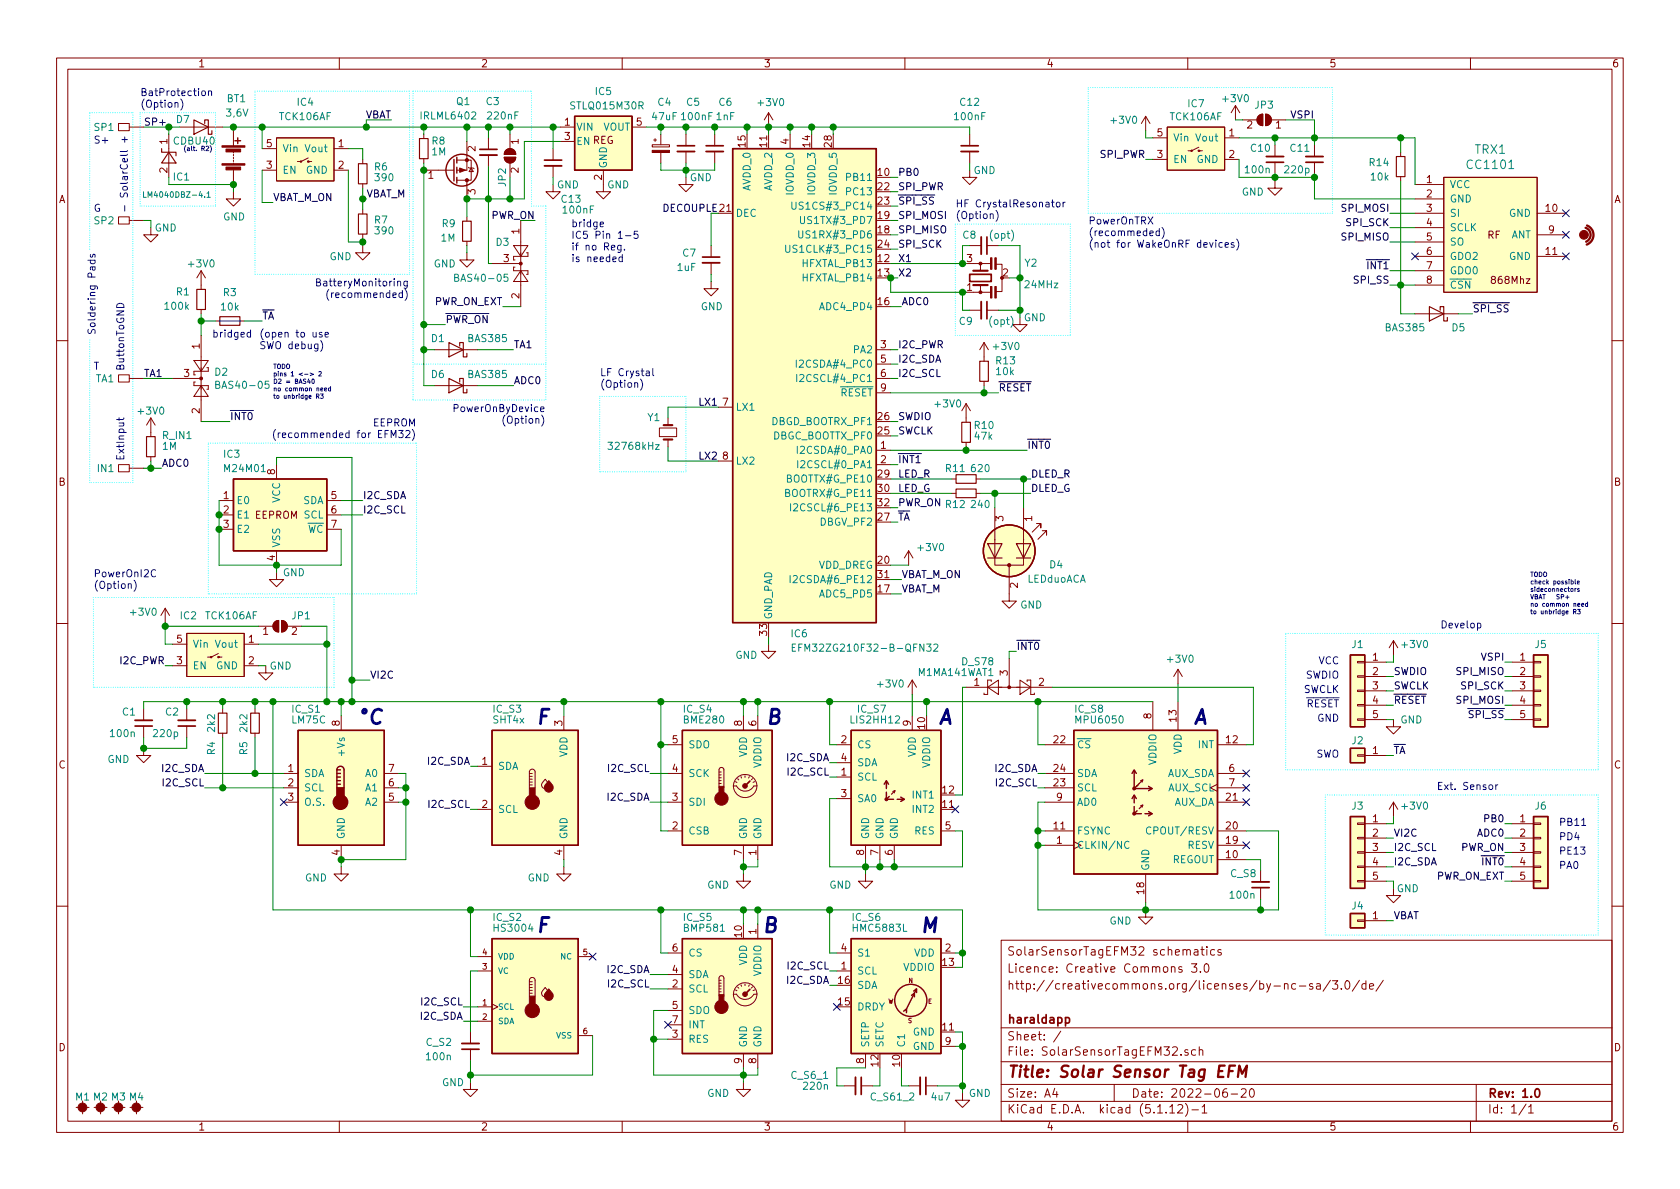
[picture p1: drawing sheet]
<svg xmlns="http://www.w3.org/2000/svg" width="297mm" height="210mm" viewBox="0 0 297 210" stroke-linecap="round" stroke-linejoin="round" font-family="sans-serif">
<defs><g id="words">
<g font-size="3.5" fill="#0000c2">
<text x="62.9" y="128.1">°C</text>
<text x="94.6" y="128.1">F</text>
<text x="135.3" y="128.1">B</text>
<text x="165.7" y="128.1">A</text>
<text x="210.8" y="128.1">A</text>
<text x="94.6" y="164.9">F</text>
<text x="134.6" y="164.9">B</text>
<text x="162.6" y="164.9">M</text>
</g>
<text font-size="2.8" fill="#840000" x="178" y="190.5">Title: Solar Sensor Tag EFM</text>
<g font-size="2.1" fill="#008484">
<text x="259.6" y="29.9">CC1101</text>
<text x="260.8" y="27.2">TRX1</text>
</g>
<g font-size="2.1" fill="#840000">
<text x="178" y="172">Licence: Creative Commons 3.0</text>
<text x="178" y="169">SolarSensorTagEFM32 schematics</text>
<text x="178" y="175">http://creativecommons.org/licenses/by-nc-sa/3.0/de/</text>
<text x="178" y="184">Sheet: /</text>
<text x="178" y="181">haraldapp</text>
<text x="178" y="186.7">File: SolarSensorTagEFM32.sch</text>
<text x="178" y="196.9">KiCad E.D.A. kicad (5.1.12)-1</text>
<text x="178" y="194.1">Size: A4</text>
<text x="200" y="194.1">Date: 2022-06-20</text>
<text x="263" y="194.1">Rev: 1.0</text>
<text x="263" y="196.9">Id: 1/1</text>
</g>
<g font-size="1.8" fill="#840000">
<text x="35" y="11.9">1</text>
<text x="85" y="11.9">2</text>
<text x="135" y="11.9">3</text>
<text x="185" y="11.9">4</text>
<text x="235" y="11.9">5</text>
<text x="285" y="11.9">6</text>
<text x="99.8" y="22.2">1</text>
<text x="112.5" y="22.2">5</text>
<text x="220.5" y="22.7">2</text>
<text x="225.6" y="22.7">1</text>
<text x="29.6" y="25.5" transform="rotate(-90 29.6 25.5)">1</text>
<text x="47.1" y="29.8">3</text>
<text x="47.1" y="26">5</text>
<text x="59.8" y="26">1</text>
<text x="59.8" y="29.8">2</text>
<text x="84.1" y="26.8" transform="rotate(-90 84.1 26.8)">2</text>
<text x="91.7" y="25.5" transform="rotate(-90 91.7 25.5)">1</text>
<text x="99.8" y="24.8">3</text>
<text x="131.8" y="26" transform="rotate(-90 131.8 26)">15</text>
<text x="135.6" y="26" transform="rotate(-90 135.6 26)">11</text>
<text x="139.4" y="25.5" transform="rotate(-90 139.4 25.5)">4</text>
<text x="143.3" y="26" transform="rotate(-90 143.3 26)">14</text>
<text x="147.1" y="26" transform="rotate(-90 147.1 26)">28</text>
<text x="204.6" y="27.9">3</text>
<text x="204.6" y="24.1">5</text>
<text x="217.3" y="24.1">1</text>
<text x="217.3" y="27.9">2</text>
<text x="10.4" y="35.9">A</text>
<text x="29.6" y="30.6" transform="rotate(-90 29.6 30.6)">2</text>
<text x="75.7" y="31.6">1</text>
<text x="84.1" y="34.4" transform="rotate(-90 84.1 34.4)">3</text>
<text x="91.7" y="30.6" transform="rotate(-90 91.7 30.6)">2</text>
<text x="106.4" y="31.8" transform="rotate(-90 106.4 31.8)">2</text>
<text x="155.2" y="31.1">10</text>
<text x="155.2" y="33.6">22</text>
<text x="252.2" y="32.4">1</text>
<text x="252.2" y="34.9">2</text>
<text x="285.4" y="35.9">A</text>
<text x="91.8" y="41.4" transform="rotate(-90 91.8 41.4)">1</text>
<text x="155.2" y="41.3">18</text>
<text x="155.2" y="38.7">19</text>
<text x="155.2" y="36.2">23</text>
<text x="252.2" y="37.5">3</text>
<text x="252.2" y="40">4</text>
<text x="273.4" y="37.5">10</text>
<text x="273.8" y="41.3">9</text>
<text x="89.1" y="46.3">3</text>
<text x="155.2" y="46.3">12</text>
<text x="155.2" y="43.8">24</text>
<text x="171" y="46.3">3</text>
<text x="252.2" y="42.5">5</text>
<text x="252.2" y="45.1">6</text>
<text x="252.2" y="47.6">7</text>
<text x="263" y="42.2">RF</text>
<text x="273.4" y="45.1">11</text>
<text x="91.8" y="52.8" transform="rotate(-90 91.8 52.8)">2</text>
<text x="155.2" y="48.9">13</text>
<text x="155.2" y="54">16</text>
<text x="171" y="51.4">1</text>
<text x="177.3" y="48.9">2</text>
<text x="252.2" y="50.2">8</text>
<text x="263.9" y="50.2">868Mhz</text>
<text x="35.3" y="61.7" transform="rotate(-90 35.3 61.7)">1</text>
<text x="155.7" y="61.6">3</text>
<text x="155.7" y="64.1">5</text>
<text x="32.5" y="66.7">3</text>
<text x="127.8" y="71.7">7</text>
<text x="155.7" y="66.7">6</text>
<text x="155.7" y="69.2">9</text>
<text x="35.3" y="73.1" transform="rotate(-90 35.3 73.1)">2</text>
<text x="155.2" y="76.8">25</text>
<text x="155.2" y="74.3">26</text>
<text x="48.6" y="83.9" transform="rotate(-90 48.6 83.9)">8</text>
<text x="127.8" y="81.3">8</text>
<text x="155.7" y="79.4">1</text>
<text x="155.7" y="81.9">2</text>
<text x="10.4" y="85.9">B</text>
<text x="39.5" y="88.3">1</text>
<text x="58.6" y="88.3">5</text>
<text x="155.2" y="84.4">29</text>
<text x="155.2" y="87">30</text>
<text x="155.2" y="89.5">32</text>
<text x="285.4" y="85.9">B</text>
<text x="39.5" y="90.8">2</text>
<text x="39.5" y="93.3">3</text>
<text x="58.6" y="90.8">6</text>
<text x="58.6" y="93.3">7</text>
<text x="155.2" y="92.1">27</text>
<text x="177.4" y="92.2" transform="rotate(-90 177.4 92.2)">3</text>
<text x="182.5" y="92.2" transform="rotate(-90 182.5 92.2)">1</text>
<text x="48.6" y="99.2" transform="rotate(-90 48.6 99.2)">4</text>
<text x="155.2" y="99.7">20</text>
<text x="155.2" y="104.8">17</text>
<text x="155.2" y="102.2">31</text>
<text x="180" y="104" transform="rotate(-90 180 104)">2</text>
<text x="31.3" y="113.7">5</text>
<text x="44" y="113.7">1</text>
<text x="46.5" y="112.3">1</text>
<text x="51.6" y="112.3">2</text>
<text x="135.6" y="112.3" transform="rotate(-90 135.6 112.3)">33</text>
<text x="31.3" y="117.5">3</text>
<text x="44" y="117.5">2</text>
<text x="178.2" y="119.5" transform="rotate(-90 178.2 119.5)">3</text>
<text x="242.7" y="116.8">1</text>
<text x="242.7" y="119.4">2</text>
<text x="268.8" y="116.8">1</text>
<text x="268.8" y="119.4">2</text>
<text x="172.2" y="121.3">1</text>
<text x="183.7" y="121.3">2</text>
<text x="242.7" y="121.9">3</text>
<text x="242.7" y="124.5">4</text>
<text x="268.8" y="121.9">3</text>
<text x="268.8" y="124.5">4</text>
<text x="60.1" y="128.4" transform="rotate(-90 60.1 128.4)">8</text>
<text x="99.4" y="128.4" transform="rotate(-90 99.4 128.4)">3</text>
<text x="118.9" y="131.4">5</text>
<text x="131.2" y="128.4" transform="rotate(-90 131.2 128.4)">8</text>
<text x="133.7" y="128.4" transform="rotate(-90 133.7 128.4)">6</text>
<text x="148.7" y="131.4">2</text>
<text x="161" y="128.4" transform="rotate(-90 161 128.4)">9</text>
<text x="163.6" y="128.8" transform="rotate(-90 163.6 128.8)">10</text>
<text x="186.4" y="131.4">22</text>
<text x="203.6" y="127.1" transform="rotate(-90 203.6 127.1)">8</text>
<text x="208" y="127.6" transform="rotate(-90 208 127.6)">13</text>
<text x="216.8" y="131.4">12</text>
<text x="242.7" y="127">5</text>
<text x="268.8" y="127">5</text>
<text x="10.4" y="135.9">C</text>
<text x="51" y="136.5">1</text>
<text x="68.7" y="136.5">7</text>
<text x="85.2" y="135.2">1</text>
<text x="118.9" y="136.5">4</text>
<text x="148.7" y="137.2">1</text>
<text x="148.7" y="134.6">4</text>
<text x="186.4" y="136.5">24</text>
<text x="217.3" y="136.5">6</text>
<text x="242.7" y="133.3">1</text>
<text x="285.4" y="135.9">C</text>
<text x="51" y="139.1">2</text>
<text x="51" y="141.6">3</text>
<text x="68.7" y="141.6">5</text>
<text x="68.7" y="139.1">6</text>
<text x="85.2" y="142.9">2</text>
<text x="118.9" y="141.6">3</text>
<text x="148.7" y="141">3</text>
<text x="166.7" y="142.9">11</text>
<text x="166.7" y="140.3">12</text>
<text x="186.4" y="139.1">23</text>
<text x="186.8" y="141.6">9</text>
<text x="216.8" y="141.6">21</text>
<text x="217.3" y="139.1">7</text>
<text x="118.9" y="146.7">2</text>
<text x="167.2" y="146.7">5</text>
<text x="186.4" y="146.7">11</text>
<text x="186.8" y="149.2">1</text>
<text x="216.8" y="149.2">19</text>
<text x="216.8" y="146.7">20</text>
<text x="242.7" y="145.4">1</text>
<text x="242.7" y="147.9">2</text>
<text x="268.8" y="145.4">1</text>
<text x="268.8" y="147.9">2</text>
<text x="60.1" y="151.2" transform="rotate(-90 60.1 151.2)">4</text>
<text x="99.4" y="151.2" transform="rotate(-90 99.4 151.2)">4</text>
<text x="131.2" y="151.2" transform="rotate(-90 131.2 151.2)">7</text>
<text x="133.7" y="151.2" transform="rotate(-90 133.7 151.2)">1</text>
<text x="152.8" y="151.2" transform="rotate(-90 152.8 151.2)">8</text>
<text x="155.3" y="151.2" transform="rotate(-90 155.3 151.2)">7</text>
<text x="157.9" y="151.2" transform="rotate(-90 157.9 151.2)">6</text>
<text x="216.8" y="151.8">10</text>
<text x="242.7" y="150.5">3</text>
<text x="242.7" y="153">4</text>
<text x="242.7" y="155.6">5</text>
<text x="268.8" y="150.5">3</text>
<text x="268.8" y="153">4</text>
<text x="268.8" y="155.6">5</text>
<text x="202.3" y="158.1" transform="rotate(-90 202.3 158.1)">18</text>
<text x="131.2" y="165.7" transform="rotate(-90 131.2 165.7)">10</text>
<text x="133.7" y="165.2" transform="rotate(-90 133.7 165.2)">1</text>
<text x="242.7" y="162.6">1</text>
<text x="118.9" y="172.1">4</text>
<text x="118.9" y="168.3">6</text>
<text x="148.3" y="174">16</text>
<text x="148.7" y="171.4">1</text>
<text x="148.7" y="168.3">4</text>
<text x="166.7" y="170.8">13</text>
<text x="167.2" y="168.3">2</text>
<text x="118.9" y="174.6">2</text>
<text x="118.9" y="178.4">5</text>
<text x="148.3" y="177.8">15</text>
<text x="10.4" y="185.9">D</text>
<text x="118.9" y="183.5">3</text>
<text x="118.9" y="181">7</text>
<text x="166.7" y="182.2">11</text>
<text x="167.2" y="184.8">9</text>
<text x="285.4" y="185.9">D</text>
<text x="131.2" y="188.1" transform="rotate(-90 131.2 188.1)">9</text>
<text x="133.7" y="188.1" transform="rotate(-90 133.7 188.1)">8</text>
<text x="152.8" y="188.1" transform="rotate(-90 152.8 188.1)">8</text>
<text x="155.3" y="188.5" transform="rotate(-90 155.3 188.5)">12</text>
<text x="159.1" y="188.5" transform="rotate(-90 159.1 188.5)">10</text>
<text x="35" y="199.9">1</text>
<text x="85" y="199.9">2</text>
<text x="135" y="199.9">3</text>
<text x="185" y="199.9">4</text>
<text x="235" y="199.9">5</text>
<text x="285" y="199.9">6</text>
</g>
<g font-size="1.8" fill="#0000c2">
<text x="24.8" y="17">BatProtection</text>
<text x="24.8" y="19">(Option)</text>
<text x="16.5" y="25.4">S+</text>
<text x="16.5" y="37.5">G</text>
<text x="22.6" y="37.7" transform="rotate(-90 22.6 37.7)">- SolarCell +</text>
<text x="101" y="40.2">bridge</text>
<text x="168.9" y="36.7">HF CrystalResonator</text>
<text x="168.9" y="38.7">(Option)</text>
<text x="192.4" y="39.7">PowerOnTRX</text>
<text x="192.4" y="41.8">(recommeded)</text>
<text x="101" y="42.2">IC5 Pin 1-5</text>
<text x="101" y="44.3">if no Reg.</text>
<text x="101" y="46.3">is needed</text>
<text x="192.4" y="43.8">(not for WakeOnRF devices)</text>
<text x="57.1" y="50.6">BatteryMonitoring</text>
<text x="59.1" y="52.7">(recommended)</text>
<text x="16.9" y="59.3" transform="rotate(-90 16.9 59.3)">Soldering Pads</text>
<text x="37.5" y="59.7">bridged</text>
<text x="45.8" y="59.7">(open to use</text>
<text x="16.5" y="65.4">T</text>
<text x="22" y="65.7" transform="rotate(-90 22 65.7)">ButtonToGND</text>
<text x="45.8" y="61.7">SWO debug)</text>
<text x="106" y="66.5">LF Crystal</text>
<text x="106" y="68.6">(Option)</text>
<text x="51.4" y="77.5">(recommended for EFM32)</text>
<text x="66" y="75.4">EEPROM</text>
<text x="80.8" y="72.9">PowerOnByDevice</text>
<text x="89.6" y="74.9">(Option)</text>
<text x="22" y="81.5" transform="rotate(-90 22 81.5)">ExtInput</text>
<text x="16.5" y="102.1">PowerOnI2C</text>
<text x="16.5" y="104.1">(Option)</text>
<text x="254.6" y="111.1">Develop</text>
<text x="233.1" y="117.5">VCC</text>
<text x="230.4" y="122.5">SWCLK</text>
<text x="230.9" y="120">SWDIO</text>
<text x="231" y="125.1">RESET</text>
<text x="232.9" y="127.6">GND</text>
<text x="232.6" y="134">SWO</text>
<text x="254" y="139.7">Ext. Sensor</text>
<text x="275.6" y="146">PB11</text>
<text x="275.6" y="148.6">PD4</text>
<text x="275.6" y="153.7">PA0</text>
<text x="275.6" y="151.1">PE13</text>
</g>
<g font-size="1.8" fill="#008484">
<text x="105.3" y="16.8">IC5</text>
<text x="16.7" y="23.2">SP1</text>
<text x="31.2" y="21.8">D7</text>
<text x="40.1" y="20.6">3,6V</text>
<text x="40.1" y="18.1">BT1</text>
<text x="49.5" y="21.3">TCK106AF</text>
<text x="52.6" y="18.7">IC4</text>
<text x="74.6" y="21.1">IRLML6402</text>
<text x="80.7" y="18.6">Q1</text>
<text x="86" y="18.6">C3</text>
<text x="86.4" y="21.1">220nF</text>
<text x="101.1" y="19.3">STLQ015M30R</text>
<text x="101.9" y="23.1">VIN</text>
<text x="106.6" y="23.1">VOUT</text>
<text x="115.4" y="21.3">47uF 100nF 1nF</text>
<text x="116.4" y="18.7">C4</text>
<text x="121.4" y="18.7">C5</text>
<text x="127.2" y="18.7">C6</text>
<text x="134.2" y="18.8">+3V0</text>
<text x="168.9" y="21.3">100nF</text>
<text x="169.8" y="18.7">C12</text>
<text x="196.6" y="21.9">+3V0</text>
<text x="207" y="21.3">TCK106AF</text>
<text x="210.1" y="19">IC7</text>
<text x="216.4" y="18.1">+3V0</text>
<text x="221.9" y="19.2">JP3</text>
<text x="30.8" y="25.6">CDBU40</text>
<text x="49.9" y="26.9">Vin</text>
<text x="54.1" y="26.9">Vout</text>
<text x="76.4" y="27.5">1M</text>
<text x="76.4" y="25.6">R8</text>
<text x="101.9" y="25.6">EN REG</text>
<text x="107.3" y="29.8" transform="rotate(-90 107.3 29.8)">GND</text>
<text x="207.4" y="28.8">EN</text>
<text x="207.4" y="25">Vin</text>
<text x="211.6" y="25">Vout</text>
<text x="211.6" y="28.8">GND</text>
<text x="221.2" y="26.8">C10</text>
<text x="228.2" y="26.8">C11</text>
<text x="242.2" y="29.4">R14</text>
<text x="30.7" y="31.9">IC1</text>
<text x="49.9" y="30.7">EN</text>
<text x="54.1" y="30.7">GND</text>
<text x="66.2" y="30.1">R6</text>
<text x="66.4" y="32">390</text>
<text x="89.5" y="32.9" transform="rotate(-90 89.5 32.9)">JP2</text>
<text x="98.5" y="33.3">GND</text>
<text x="99.3" y="35.9">C13</text>
<text x="107.4" y="33.3">GND</text>
<text x="122" y="32">GND</text>
<text x="132.7" y="33.8" transform="rotate(-90 132.7 33.8)">AVDD_0</text>
<text x="136.5" y="33.8" transform="rotate(-90 136.5 33.8)">AVDD_2</text>
<text x="140.3" y="34.4" transform="rotate(-90 140.3 34.4)">IOVDD_0</text>
<text x="144.1" y="34.4" transform="rotate(-90 144.1 34.4)">IOVDD_3</text>
<text x="148" y="34.4" transform="rotate(-90 148 34.4)">IOVDD_5</text>
<text x="150" y="32">PB11</text>
<text x="150" y="34.5">PC13</text>
<text x="172.1" y="30.8">GND</text>
<text x="219.6" y="34.6">GND</text>
<text x="220.3" y="30.7">100n</text>
<text x="227.3" y="30.7">220p</text>
<text x="242.5" y="31.9">10k</text>
<text x="256.3" y="33.3">VCC</text>
<text x="256.3" y="35.8">GND</text>
<text x="16.7" y="39.7">SP2</text>
<text x="27.4" y="40.9">GND</text>
<text x="39.4" y="39">GND</text>
<text x="66.2" y="39.5">R7</text>
<text x="66.4" y="41.4">390</text>
<text x="78.2" y="40.2">R9</text>
<text x="99.7" y="37.8">100nF</text>
<text x="130" y="38.3">DEC</text>
<text x="141.2" y="37.1">US1CS#3_PC14</text>
<text x="142.3" y="39.6">US1TX#3_PD7</text>
<text x="256.3" y="38.3">SI</text>
<text x="256.3" y="40.9">SCLK</text>
<text x="266.8" y="38.3">GND</text>
<text x="33.5" y="47.3">+3V0</text>
<text x="58.3" y="46">GND</text>
<text x="76.7" y="47.3">GND</text>
<text x="78" y="42.7">1M</text>
<text x="87.7" y="43.5">D3</text>
<text x="119.8" y="47.9">1uF</text>
<text x="120.8" y="45.4">C7</text>
<text x="140" y="44.7">US1CLK#3_PC15</text>
<text x="142" y="47.2">HFXTAL_PB13</text>
<text x="142.1" y="42.2">US1RX#3_PD6</text>
<text x="170.3" y="42.2">C8</text>
<text x="175.2" y="42.2">(opt)</text>
<text x="181.2" y="47.2">Y2</text>
<text x="256.3" y="43.4">SO</text>
<text x="256.3" y="46">GDO2</text>
<text x="266.8" y="46">GND</text>
<text x="267.1" y="42.2">ANT</text>
<text x="31.2" y="52.2">R1</text>
<text x="39.5" y="52.4">R3</text>
<text x="81" y="49.8">BAS40-05</text>
<text x="142" y="49.8">HFXTAL_PB14</text>
<text x="181.3" y="51">24MHz</text>
<text x="256.3" y="48.5">GDO0</text>
<text x="256.3" y="51">CSN</text>
<text x="29.3" y="54.8">100k</text>
<text x="39.2" y="54.9">10k</text>
<text x="123.9" y="54.9">GND</text>
<text x="145.2" y="54.9">ADC4_PD4</text>
<text x="169.6" y="57.4">C9</text>
<text x="175.1" y="57.4">(opt)</text>
<text x="181" y="56.8">GND</text>
<text x="245.1" y="58.6">BAS385</text>
<text x="256.7" y="58.6">D5</text>
<text x="76.3" y="60.5">D1</text>
<text x="82.9" y="60.5">BAS385</text>
<text x="141.6" y="65">I2CSDA#4_PC0</text>
<text x="151" y="62.5">PA2</text>
<text x="175.8" y="61.9">+3V0</text>
<text x="176.2" y="64.4">R13</text>
<text x="16.9" y="67.6">TA1</text>
<text x="38" y="66.4">D2</text>
<text x="38.7" y="68.8">BAS40-05</text>
<text x="76.3" y="66.8">D6</text>
<text x="82.9" y="66.8">BAS385</text>
<text x="141.8" y="67.6">I2CSCL#4_PC1</text>
<text x="148.5" y="70.1">RESET</text>
<text x="176.2" y="66.3">10k</text>
<text x="24.6" y="73.3">+3V0</text>
<text x="28.9" y="77.6">R_IN1</text>
<text x="114.6" y="74.5">Y1</text>
<text x="130" y="72.6">LX1</text>
<text x="136.4" y="75.2">DBGD_BOOTRX_PF1</text>
<text x="136.7" y="77.7">DBGC_BOOTTX_PF0</text>
<text x="165.5" y="72.1">+3V0</text>
<text x="172.4" y="75.9">R10</text>
<text x="172.4" y="77.8">47k</text>
<text x="17.3" y="83.5">IN1</text>
<text x="28.8" y="79.5">1M</text>
<text x="39.6" y="80.9">IC3</text>
<text x="39.9" y="83.5">M24M01</text>
<text x="108" y="79.5">32768kHz</text>
<text x="130" y="82.2">LX2</text>
<text x="141.6" y="80.3">I2CSDA#0_PA0</text>
<text x="141.8" y="82.8">I2CSCL#0_PA1</text>
<text x="167.3" y="83.5">R11</text>
<text x="171.9" y="83.5">620</text>
<text x="41.8" y="89.1">E0</text>
<text x="49.5" y="88.9" transform="rotate(-90 49.5 88.9)">VCC</text>
<text x="53.5" y="89.1">SDA</text>
<text x="139.2" y="87.9">BOOTRX#G_PE11</text>
<text x="139.4" y="85.3">BOOTTX#G_PE10</text>
<text x="171.9" y="89.8">240</text>
<text x="41.8" y="91.7">E1 EEPROM SCL</text>
<text x="41.8" y="94.2">E2</text>
<text x="54.3" y="94.2">WC</text>
<text x="140.9" y="90.4">I2CSCL#6_PE13</text>
<text x="145.1" y="93">DBGV_PF2</text>
<text x="49.5" y="96.9" transform="rotate(-90 49.5 96.9)">VSS</text>
<text x="50" y="101.9">GND</text>
<text x="144.6" y="100.6">VDD_DREG</text>
<text x="162.5" y="97.5">+3V0</text>
<text x="185.6" y="100.5">D4</text>
<text x="140.7" y="103.1">I2CSDA#6_PE12</text>
<text x="145.2" y="105.7">ADC5_PD5</text>
<text x="180.4" y="107.6">GND</text>
<text x="181.5" y="103">LEDduoACA</text>
<text x="23.2" y="108.9">+3V0</text>
<text x="31.9" y="109.5">IC2</text>
<text x="36.4" y="109.5">TCK106AF</text>
<text x="51.7" y="109.5">JP1</text>
<text x="136.5" y="109.6" transform="rotate(-90 136.5 109.6)">GND_PAD</text>
<text x="139.9" y="112.7">IC6</text>
<text x="34" y="118.4">EN</text>
<text x="34" y="114.5">Vin</text>
<text x="38.2" y="114.5">Vout</text>
<text x="38.2" y="118.4">GND</text>
<text x="47.7" y="118.4">GND</text>
<text x="130" y="116.5">GND</text>
<text x="141.8" y="115.2">EFM32ZG210F32-B-QFN32</text>
<text x="162.5" y="119.6">M1MA141WAT1</text>
<text x="170.2" y="117.6">D_S78</text>
<text x="206.6" y="117.2">+3V0</text>
<text x="239.1" y="114.6">J1</text>
<text x="248" y="114.6">+3V0</text>
<text x="271.4" y="114.6">J5</text>
<text x="155.3" y="121.6">+3V0</text>
<text x="19.7" y="130.3">100n</text>
<text x="21.7" y="126.5">C1</text>
<text x="27.3" y="130.3">220p</text>
<text x="29.3" y="126.5">C2</text>
<text x="38" y="129.4" transform="rotate(-90 38 129.4)">2k2</text>
<text x="43.7" y="129.4" transform="rotate(-90 43.7 129.4)">2k2</text>
<text x="51.7" y="126">IC_S1</text>
<text x="51.7" y="127.9">LM75C</text>
<text x="87.2" y="127.9">SHT4x</text>
<text x="87.2" y="126">IC_S3</text>
<text x="120.9" y="126">IC_S4</text>
<text x="121" y="127.9">BME280</text>
<text x="150.6" y="127.9">LIS2HH12</text>
<text x="151.7" y="126">IC_S7</text>
<text x="190.1" y="126">IC_S8</text>
<text x="190.4" y="127.9">MPU6050</text>
<text x="239.1" y="131.6">J2</text>
<text x="247.6" y="127.9">GND</text>
<text x="19" y="134.9">GND</text>
<text x="38" y="133.4" transform="rotate(-90 38 133.4)">R4</text>
<text x="43.7" y="133.4" transform="rotate(-90 43.7 133.4)">R5</text>
<text x="53.7" y="137.4">SDA</text>
<text x="61" y="133.4" transform="rotate(-90 61 133.4)">+Vs</text>
<text x="64.7" y="137.4">A0</text>
<text x="88" y="136.1">SDA</text>
<text x="100.3" y="133.9" transform="rotate(-90 100.3 133.9)">VDD</text>
<text x="121.7" y="137.4">SCK</text>
<text x="121.7" y="132.3">SDO</text>
<text x="132.1" y="133.9" transform="rotate(-90 132.1 133.9)">VDD</text>
<text x="134.6" y="135.8" transform="rotate(-90 134.6 135.8)">VDDIO</text>
<text x="151.5" y="132.3">CS</text>
<text x="151.5" y="135.5">SDA</text>
<text x="161.9" y="133.9" transform="rotate(-90 161.9 133.9)">VDD</text>
<text x="164.5" y="135.8" transform="rotate(-90 164.5 135.8)">VDDIO</text>
<text x="190.4" y="132.3">CS</text>
<text x="190.4" y="137.4">SDA</text>
<text x="204.5" y="135.3" transform="rotate(-90 204.5 135.3)">VDDIO</text>
<text x="206.3" y="137.4">AUX_SDA</text>
<text x="208.9" y="133.4" transform="rotate(-90 208.9 133.4)">VDD</text>
<text x="211.9" y="132.3">INT</text>
<text x="53.7" y="139.9">SCL</text>
<text x="53.7" y="142.5">O.S.</text>
<text x="64.7" y="142.5">A2</text>
<text x="64.7" y="139.9">A1</text>
<text x="88" y="143.8">SCL</text>
<text x="121.7" y="142.5">SDI</text>
<text x="151.5" y="138">SCL</text>
<text x="151.5" y="141.9">SA0</text>
<text x="161.5" y="143.8">INT2</text>
<text x="161.5" y="141.2">INT1</text>
<text x="190.4" y="139.9">SCL</text>
<text x="190.4" y="142.5">AD0</text>
<text x="206.5" y="139.9">AUX_SCL</text>
<text x="207.5" y="142.5">AUX_DA</text>
<text x="239.1" y="143.2">J3</text>
<text x="248" y="143.2">+3V0</text>
<text x="271.4" y="143.2">J6</text>
<text x="61" y="148.5" transform="rotate(-90 61 148.5)">GND</text>
<text x="100.3" y="148.5" transform="rotate(-90 100.3 148.5)">GND</text>
<text x="121.7" y="147.6">CSB</text>
<text x="132.1" y="148.5" transform="rotate(-90 132.1 148.5)">GND</text>
<text x="134.6" y="148.5" transform="rotate(-90 134.6 148.5)">GND</text>
<text x="153.7" y="148.5" transform="rotate(-90 153.7 148.5)">GND</text>
<text x="156.2" y="148.5" transform="rotate(-90 156.2 148.5)">GND</text>
<text x="158.7" y="148.5" transform="rotate(-90 158.7 148.5)">GND</text>
<text x="161.7" y="147.6">RES</text>
<text x="190.4" y="147.6">FSYNC</text>
<text x="203.3" y="147.6">CPOUT/RESV</text>
<text x="53.9" y="155.9">GND</text>
<text x="93.3" y="155.9">GND</text>
<text x="190.4" y="150.1">CLKIN/NC</text>
<text x="203.2" y="154" transform="rotate(-90 203.2 154)">GND</text>
<text x="207.2" y="152.6">REGOUT</text>
<text x="209.9" y="150.1">RESV</text>
<text x="217.6" y="155.1">C_S8</text>
<text x="125" y="157.1">GND</text>
<text x="146.6" y="157.1">GND</text>
<text x="217.6" y="158.9">100n</text>
<text x="239.1" y="160.8">J4</text>
<text x="247" y="157.8">GND</text>
<text x="87.2" y="162.9">IC_S2</text>
<text x="87.6" y="164.8">HS3004</text>
<text x="120.9" y="162.9">IC_S5</text>
<text x="121.1" y="164.8">BMP581</text>
<text x="150.7" y="162.9">IC_S6</text>
<text x="151" y="164.8">HMC5883L</text>
<text x="196.2" y="163.5">GND</text>
<text x="121.7" y="173">SDA</text>
<text x="121.7" y="169.2">CS</text>
<text x="132.1" y="170.7" transform="rotate(-90 132.1 170.7)">VDD</text>
<text x="134.6" y="172.6" transform="rotate(-90 134.6 172.6)">VDDIO</text>
<text x="151.5" y="172.3">SCL</text>
<text x="151.5" y="169.2">S1</text>
<text x="159.7" y="171.7">VDDIO</text>
<text x="161.6" y="169.2">VDD</text>
<text x="121.7" y="175.5">SCL</text>
<text x="121.7" y="179.3">SDO</text>
<text x="151.5" y="178.7">DRDY</text>
<text x="151.5" y="174.9">SDA</text>
<text x="75.4" y="185">C_S2</text>
<text x="121.7" y="184.4">RES</text>
<text x="121.7" y="181.9">INT</text>
<text x="132.1" y="185.3" transform="rotate(-90 132.1 185.3)">GND</text>
<text x="134.6" y="185.3" transform="rotate(-90 134.6 185.3)">GND</text>
<text x="153.7" y="185.3" transform="rotate(-90 153.7 185.3)">SETP</text>
<text x="156.2" y="185.3" transform="rotate(-90 156.2 185.3)">SETC</text>
<text x="160" y="185.3" transform="rotate(-90 160 185.3)">C1</text>
<text x="161.4" y="183.1">GND</text>
<text x="161.4" y="185.7">GND</text>
<text x="75.5" y="187.5">100n</text>
<text x="140" y="190.8">C_S6_1</text>
<text x="13.4" y="194.6">M1 M2 M3 M4</text>
<text x="78.2" y="192.1">GND</text>
<text x="125" y="194">GND</text>
<text x="142.2" y="192.7">220n</text>
<text x="154.1" y="194.6">C_S61_2</text>
<text x="164.8" y="194.6">4u7</text>
<text x="171.3" y="194">GND</text>
</g>
<g font-size="1.8">
<text x="25.4" y="22.2">SP+</text>
<text x="64.4" y="20.9">VBAT</text>
<text x="228.4" y="20.9">VSPI</text>
<text x="194.6" y="27.9">SPI_PWR</text>
<text x="48.3" y="35.6">VBAT_M_ON</text>
<text x="64.8" y="34.9">VBAT_M</text>
<text x="158.7" y="31.1">PB0</text>
<text x="158.7" y="33.6">SPI_PWR</text>
<text x="86.8" y="38.7">PWR_ON</text>
<text x="117.2" y="37.5">DECOUPLE 21</text>
<text x="158.7" y="38.7">SPI_MOSI</text>
<text x="158.7" y="41.3">SPI_MISO</text>
<text x="158.7" y="36.2">SPI_SS</text>
<text x="237.4" y="37.5">SPI_MOSI</text>
<text x="238.2" y="40">SPI_SCK</text>
<text x="158.7" y="46.3">X1</text>
<text x="158.7" y="43.8">SPI_SCK</text>
<text x="237.4" y="42.5">SPI_MISO</text>
<text x="241.9" y="47.6">INT1</text>
<text x="76.7" y="54">PWR_ON_EXT</text>
<text x="158.7" y="48.9">X2</text>
<text x="159.4" y="54">ADC0</text>
<text x="239.5" y="50.2">SPI_SS</text>
<text x="46.4" y="56.5">TA</text>
<text x="78.7" y="57.1">PWR_ON</text>
<text x="260.3" y="55.2">SPI_SS</text>
<text x="90.8" y="61.6">TA1</text>
<text x="158.7" y="61.6">I2C_PWR</text>
<text x="158.7" y="64.1">I2C_SDA</text>
<text x="25.4" y="66.7">TA1</text>
<text x="90.8" y="67.9">ADC0</text>
<text x="123.7" y="71.7">LX1</text>
<text x="158.7" y="66.7">I2C_SCL</text>
<text x="176.5" y="69.2">RESET</text>
<text x="40.6" y="74.3">INT0</text>
<text x="158.7" y="74.3">SWDIO</text>
<text x="158.7" y="76.8">SWCLK</text>
<text x="28.6" y="82.5">ADC0</text>
<text x="123.7" y="81.3">LX2</text>
<text x="158.7" y="81.9">INT1</text>
<text x="181.6" y="79.4">INT0</text>
<text x="64.1" y="88.3">I2C_SDA</text>
<text x="158.7" y="89.5">PWR_ON R12</text>
<text x="158.7" y="87">LED_G</text>
<text x="158.7" y="84.4">LED_R</text>
<text x="182.2" y="87">DLED_G</text>
<text x="182.2" y="84.4">DLED_R</text>
<text x="64.1" y="90.8">I2C_SCL</text>
<text x="158.7" y="92.1">TA</text>
<text x="159.4" y="104.8">VBAT_M</text>
<text x="159.4" y="102.2">VBAT_M_ON</text>
<text x="21.3" y="117.5">I2C_PWR</text>
<text x="179.7" y="114.9">INT0</text>
<text x="246.4" y="119.4">SWDIO</text>
<text x="257.7" y="119.4">SPI_MISO</text>
<text x="262" y="116.8">VSPI</text>
<text x="65.4" y="120">VI2C</text>
<text x="246.4" y="121.9">SWCLK</text>
<text x="246.4" y="124.5">RESET</text>
<text x="257.7" y="124.5">SPI_MOSI</text>
<text x="258.5" y="121.9">SPI_SCK</text>
<text x="259.9" y="127">SPI_SS</text>
<text x="28.7" y="136.5">I2C_SDA</text>
<text x="75.7" y="135.2">I2C_SDA</text>
<text x="107.7" y="136.5">I2C_SCL</text>
<text x="139.2" y="134.6">I2C_SDA</text>
<text x="139.4" y="137.2">I2C_SCL</text>
<text x="176" y="136.5">I2C_SDA</text>
<text x="246.4" y="133.3">TA</text>
<text x="28.9" y="139.1">I2C_SCL</text>
<text x="75.9" y="142.9">I2C_SCL</text>
<text x="107.5" y="141.6">I2C_SDA</text>
<text x="176.3" y="139.1">I2C_SCL</text>
<text x="246.4" y="147.9">VI2C</text>
<text x="261.2" y="147.9">ADC0</text>
<text x="262.6" y="145.4">PB0</text>
<text x="246.4" y="150.5">I2C_SCL</text>
<text x="246.4" y="153">I2C_SDA</text>
<text x="253.9" y="155.6">PWR_ON_EXT</text>
<text x="258.3" y="150.5">PWR_ON</text>
<text x="262.2" y="153">INT0</text>
<text x="246.4" y="162.6">VBAT</text>
<text x="107.5" y="172.1">I2C_SDA</text>
<text x="139.2" y="174">I2C_SDA</text>
<text x="139.4" y="171.4">I2C_SCL</text>
<text x="74.7" y="177.8">I2C_SCL</text>
<text x="107.7" y="174.6">I2C_SCL</text>
<text x="74.4" y="180.3">I2C_SDA</text>
</g>
<g font-size="1.4" fill="#008484">
<text x="26.1" y="34.9">LM4040DBZ-4.1</text>
<text x="88" y="172.2">VC</text>
<text x="88" y="169.7">VDD</text>
<text x="99.2" y="169.7">NC</text>
<text x="88" y="178.6">SCL</text>
<text x="88" y="181.1">SDA</text>
<text x="98.4" y="183.6">VSS</text>
</g>
<g font-size="1.4" fill="#840000">
<text x="85.3" y="171.4">3</text>
<text x="85.3" y="168.9">4</text>
<text x="103.1" y="168.9">5</text>
<text x="85.3" y="177.8">1</text>
<text x="85.3" y="180.3">2</text>
<text x="103.1" y="182.9">6</text>
</g>
<g font-size="1.1" fill="#0000c2">
<text x="32.4" y="26.7">(alt. R2)</text>
<text x="48.3" y="65.2">TODO</text>
<text x="48.3" y="66.5">pins 1 &lt;-&gt; 2</text>
<text x="48.3" y="67.9">D2 = BAS40</text>
<text x="48.3" y="69.2">no common need</text>
<text x="48.3" y="70.5">to unbridge R3</text>
<text x="270.5" y="102">TODO</text>
<text x="270.5" y="103.3">check possible</text>
<text x="270.5" y="104.6">sideconnectors</text>
<text x="270.5" y="106">VBAT</text>
<text x="270.5" y="107.3">no common need</text>
<text x="274.3" y="106">SP+</text>
<text x="270.5" y="108.6">to unbridge R3</text>
</g>
<g font-size="1.1" fill="#840000">
<text x="160.7" y="173.8">N</text>
<text x="157" y="177.5">W</text>
<text x="164.1" y="177.5">E</text>
<text x="160.6" y="180.9">S</text>
</g>
</g></defs>
<g fill="none" stroke="#840000" stroke-width=".18">
<path d="M10 10.3h277v189.9h-277zM12 12.2h273v186.1h-273zM60 10.3v1.9M110 10.3v1.9M135.9 19.9l-.8 1.3M135.9 19.9v2.6M135.9 19.9l.8 1.3M160 10.3v1.9M210 10.3v1.9M218.4 18.7l-.7 1.2M218.4 18.7v2.5M218.4 18.7l.8 1.2"/>
<path d="M260 10.3v1.9M21 21.8h1.9v1.3h-1.9zM21 38.3h1.9v1.3h-1.9zM22.9 22.5h2.5M22.9 39h2.5M29.8 23.7v7.7M31.7 22.5h7.7M41.3 33.9v1.3h1.2l-1.2 1.2-1.3-1.2h1.3M41.3 22.5v3.3M41.3 26.8v.2M41.3 27.3v.3M41.3 27.8v.3"/>
<path d="M41.3 28.3v.3M41.3 28.8v.3M41.3 30.1v2.5M46.4 26.3h2.5M46.4 30.1h2.5M48.9 24.4h10.2v7.6h-10.2zM54.5 27.9l-1.3 .7h-.6M54.5 28.6h.6M59.1 26.3h2.5M59.1 30.1h2.5M64.1 28.2v.8M64.1 32.5v.8"/>
<path d="M64.1 37.1v.7M74.9 23.7v.8M74.9 28.1v.7M74.9 30.1h5.4M80.8 28.3h2.5v3.6h-.8M80.8 31.9h1.7M82.5 25v5.1h-1.7M82.5 31.9v3.3M82.5 38.3v.8M82.8 29.6l.1 .1h.8l.1 .1M83.3 29.7l.4 .6h-.8zM86.4 24.4v2"/>
<path d="M86.4 27.4v2.1M89.2 27.8h2a1.02 1.02 0 0 1-1 1 1.02 1.02 0 0 1-1-1zM89.4 26.6a1.02 1.02 0 0 1 1.1-.3 1.02 1.02 0 0 1 .7 1h-2zM90.2 23.7v2.6M90.2 28.8v2.6M92.1 39v15.2M97.8 32.6v1.3h1.3l-1.3 1.3-1.3-1.3h1.3M97.8 26.3v2M97.8 29.3v2.1M99.1 22.5h2.5M99.1 25h2.5M106.7 30.1v3.8h1.2l-1.2 1.3-1.3-1.3h1.3"/>
<path d="M111.8 22.5h2.5M115.3 25.6h3.1v.4h-3.1zM115.6 24.8h.5M115.8 24.5v.5M116.8 23.7v1.9M116.8 27v1.8M121.3 31.4v1.2h1.3l-1.3 1.3-1.3-1.3h1.3M121.3 23.7v2.1M121.3 26.8v2M126.4 23.7v2.1M126.4 26.8v2M139.7 23.7v2.6"/>
<path d="M171.4 30.1v1.3h1.3l-1.3 1.2-1.2-1.2h1.2M171.4 23.7v2.1M171.4 26.8v2M202.6 20.6v2.5M202.6 20.6l-.8 1.2M202.6 20.6l.7 1.2M203.8 24.4h2.6M203.8 28.2h2.6M206.4 22.5h10.1v7.6h-10.1zM212 26l-1.3 .7h-.6M212 26.7h.6M216.5 24.4h2.6"/>
<path d="M216.5 28.2h2.6M219.7 21.2h2.5M222.6 20.4l.7-.2v2a1.02 1.02 0 0 1-1-.6 1.02 1.02 0 0 1 .3-1.2zM223.8 20.2a1.02 1.02 0 0 1 1 1 1.02 1.02 0 0 1-1 1zM224.8 21.2h2.5M225.4 32v1.3h1.3l-1.3 1.2-1.2-1.2h1.2M225.4 25.6v2.1M225.4 28.7v2M232.4 25.6v2.1M232.4 28.7v2M247.6 26.9v.8M247.6 31.2v.8"/>
<path d="M250.2 32.6h5.1M250.2 37.7h5.1M250.2 35.2h5.1M255.3 31.4h16.5v20.3h-16.5zM271.8 37.7h5.1M26.7 40.3v1.2h1.2l-1.2 1.3-1.3-1.3h1.3M35.6 47.9l-.8 1.2M35.6 47.9v3.3M35.6 54.7v.8M35.6 59.3v15.2M35.6 47.9l.7 1.2M38.1 56.8h.8"/>
<path d="M42.4 56.8h.8M64.1 43.4v1.3h1.3l-1.3 1.3-1.2-1.3h1.2M64.1 41.4v.8M82.5 44.7v1.3h1.3l-1.3 1.2-1.2-1.2h1.2M82.5 42.7v.7M87 46.6h5.1M90.8 43.4h2.5l-1.2 1.9zM91.1 47.2h-.3v.7h2.5v.6h-.2M92.1 47.9l1.2 1.9h-2.5zM93.1 44.7h.2v.6h-2.5v.7h.3M125.7 49.8v1.2h1.3l-1.3 1.3-1.2-1.3h1.2M125.7 43.4v2.1"/>
<path d="M125.7 46.5v2M171.4 54.9h2.1M171.4 43.4h2.1M172.1 51.7h3M172.1 46.6h3M173.4 46.6v1.3M173.4 50.5v1.2M174.5 54.9h2M174.5 43.4h2M176.1 46.7h1.1v4.9h-1.2M180.3 56.1v1.3h1.3l-1.3 1.3-1.2-1.3h1.2M250.2 55.5h7.6"/>
<path d="M250.2 45.3h5.1M250.2 40.3h5.1M250.2 42.8h5.1M250.2 47.9h5.1M250.2 50.4h5.1M271.8 45.3h5.1M271.8 41.5h5.1M10 60.2h2M21 66.3h1.9v1.3h-1.9zM22.9 66.9h2.5M26.7 73.9v3.3M26.7 73.9l-.8 1.3"/>
<path d="M26.7 73.9l.7 1.3M30.5 66.9h5.1M34.3 63.7h2.5l-1.2 2zM34.5 67.6h-.2v.6h2.5v.6h-.2M35.6 68.2l1.2 1.9h-2.5zM36.6 65h.2v.7h-2.5v.6h.2M76.8 61.8h7.7M76.8 68.2h7.7M116.6 75.7h3v1.5h-3zM118.1 73.9v1.3M118.1 77.7v1.3M127 72h2.5"/>
<path d="M154.9 79.6h2.6M154.9 61.8h2.6M154.9 64.4h2.6M154.9 66.9h2.6M154.9 69.5h2.6M170.8 71.4l-.7 1.2M170.8 71.4v3.3M170.8 78.2v.8M170.8 71.4l.8 1.2M174 60.6l-.8 1.2M174 60.6v3.3M174 67.4v.8"/>
<path d="M174 60.6l.8 1.2M285 60.2h2M21 82.2h1.9v1.2h-1.9zM22.9 82.8h2.5M26.7 80.8v.7M38.7 88.5h2.6M38.7 91.1h2.6M38.7 93.6h2.6M48.9 82.2v2.5M48.9 97.4v2.5M57.8 88.5h2.5M57.8 91.1h2.5"/>
<path d="M57.8 93.6h2.5M127 81.5h2.5M154.9 82.2h2.6M160.7 97.4l-.8 1.3M160.7 97.4v2.5M160.7 97.4l.7 1.3M168.3 84.7h.7M168.3 87.2h.7M172.6 84.7h.8M172.6 87.2h.8M175.9 95.4v4.5h5.1v-4.5M175.9 89.8v5.7"/>
<path d="M178.4 99.9v6.4h1.3l-1.3 1.3-1.2-1.3h1.2M181 89.8v5.7M183.3 92.6h.7v.7v-.7l-1.5 1.5M184.3 93.8h.7v.8v-.8l-1.5 1.6M10 110.3h2M29.2 107.6l-.8 1.2M29.2 107.6v2.5M29.2 107.6l.8 1.2M30.5 113.9h2.5M30.5 117.7h2.5M33 112h10.2v7.6h-10.2zM38.6 115.6l-1.3 .6h-.6"/>
<path d="M38.6 116.2h.6M43.2 113.9h2.5M43.2 117.7h2.5M45.7 110.7h2.6M47 117.7v1.3h1.3l-1.3 1.3-1.3-1.3h1.3M48.5 110.1l.4-.3 .4-.1v2.1a1.03 1.03 0 0 1-.9-.6 1.03 1.03 0 0 1 .1-1.1zM48.9 101.2v1.3h1.3l-1.3 1.3-1.3-1.3h1.3M49.8 109.7a1.02 1.02 0 0 1 1 1 1.02 1.02 0 0 1-1 1.1zM50.8 110.7h2.5M135.9 113.9v1.3h1.3l-1.3 1.3-1.3-1.3h1.3M178.4 116.5v5M208.3 118.4v2.5"/>
<path d="M208.3 118.4l-.8 1.2M208.3 118.4l.7 1.2M240 119.5h1.3v.3h-1.3zM240 117h1.3v.2h-1.3zM241.3 117.1h3.8M241.3 119.6h3.8M246.4 113.3l-.8 1.2M246.4 113.3v2.5M246.4 113.3l.7 1.2M267.3 117.1h3.8M267.3 119.6h3.8M271.1 119.5h1.3v.3h-1.3z"/>
<path d="M271.1 117h1.3v.2h-1.3zM285 110.3h2M25.4 132.3v1.3h1.3l-1.3 1.3-1.3-1.3h1.3M25.4 125.3v2.1M25.4 128.4v2M33 125.3v2.1M33 128.4v2M39.4 125.3v.8M39.4 129.7v.7M45.1 125.3v.8M45.1 129.7v.7M50.2 139.3h2.5"/>
<path d="M50.2 136.8h2.5M60.3 126.6v2.6M67.9 139.3h2.6M67.9 136.8h2.6M84.5 135.5h2.5M93.6 139.3v-2.9l.4-.4 .4 .1 .2 .3v2.9M93.6 136.8h.5M93.6 138.8h.5M93.6 138.3h.5M93.6 137.8h.5M93.6 137.3h.5M96.4 137.8l.6 .9a.65 .65 0 0 1-.6 .7 .65 .65 0 0 1-.6-.7z"/>
<path d="M99.7 126.6v2.6M118.1 131.7h2.5M118.1 136.8h2.5M127.1 139.3v-3.2l.4-.4 .3 .1 .2 .3v3.2M127.1 138h.4M127.1 137.5h.4M127.1 137h.4M127.1 136.5h.4M127.1 138.6h.4M129.7 139h.5a1.74 1.74 0 0 0 3.1 0M130 138.2l.3 .2M130.4 137.7l.2 .2"/>
<path d="M131 137.3l.1 .3M131.4 126.6v2.6M131.7 137.2v.3M132.5 137.3l-.1 .3M133 137.7l-.2 .2M133.3 139h.5M133.4 138.2l-.3 .1M134 126.6v2.6M148 131.7h2.5M148 137.4h2.5M148 134.9h2.5M161.3 120.3l-.8 1.2"/>
<path d="M161.3 120.3v2.5M161.3 126.6v2.6M161.3 120.3l.8 1.2M170.8 121.5h15.3M174.6 121.5l1.9-1.2v2.5zM175.3 120.5v-.2h-.7v2.5h-.6v-.3M180.3 120.3l1.9 1.2-1.9 1.3zM181.6 120.5v-.2h.6v2.5h.7v-.3M184.8 131.7h5.1M184.8 139.3h5.1M184.8 136.8h5.1M203.8 124.1v5.1"/>
<path d="M208.3 124.1v5.1M215.3 138.7l-1.3 .6 1.3 .6M215.3 131.7h5M215.3 139.3h5M215.3 136.8h5M240 127.1h1.3v.3h-1.3zM240 124.6h1.3v.2h-1.3zM240 122h1.3v.3h-1.3zM240 133.5h1.3v.2h-1.3zM241.3 122.2h3.8M241.3 124.7h3.8M241.3 127.2h3.8"/>
<path d="M241.3 133.6h3.8M246.4 127.2v1.3h1.2l-1.2 1.3-1.3-1.3h1.3M267.3 122.2h3.8M267.3 124.7h3.8M267.3 127.2h3.8M271.1 127.1h1.3v.3h-1.3zM271.1 124.6h1.3v.2h-1.3zM271.1 122h1.3v.3h-1.3zM50.2 141.9h2.5M60.3 153.3v1.3h1.3l-1.3 1.2-1.2-1.2h1.2M60.3 149.5v2.5M67.9 141.9h2.6"/>
<path d="M84.5 143.1h2.5M99.7 153.3v1.3h1.3l-1.3 1.2-1.3-1.2h1.3M99.7 149.5v2.5M118.1 146.9h2.5M118.1 141.9h2.5M131.4 154.6v1.2h1.3l-1.3 1.3-1.2-1.3h1.2M131.4 149.5v2.5M134 149.5v2.5M148 141.2h2.5M153 154.6v1.2h1.3l-1.3 1.3-1.2-1.3h1.2M153 149.5v2.5M155.6 149.5v2.5"/>
<path d="M158.1 149.5v2.5M166.4 146.9h2.5M184.8 149.5h5.1M184.8 146.9h5.1M184.8 141.9h5.1M202.6 154.6v5M215.3 149.5h5M215.3 152h5M215.3 146.9h5M215.3 141.9h5M222.9 153.9v2.1M222.9 157v2"/>
<path d="M240 155.7h1.3v.3h-1.3zM240 153.2h1.3v.2h-1.3zM240 150.6h1.3v.3h-1.3zM240 148.1h1.3v.2h-1.3zM240 145.5h1.3v.3h-1.3zM241.3 145.7h3.8M241.3 148.2h3.8M241.3 150.7h3.8M241.3 153.3h3.8M241.3 155.8h3.8M246.4 157.1v1.3h1.2l-1.2 1.2-1.3-1.2h1.3M246.4 141.9v2.5"/>
<path d="M246.4 141.9l-.8 1.2M246.4 141.9l.7 1.2M267.3 145.7h3.8M267.3 148.2h3.8M267.3 150.7h3.8M267.3 153.3h3.8M267.3 155.8h3.8M271.1 155.7h1.3v.3h-1.3zM271.1 153.2h1.3v.2h-1.3zM271.1 150.6h1.3v.3h-1.3zM271.1 148.1h1.3v.2h-1.3zM271.1 145.5h1.3v.3h-1.3z"/>
<path d="M10 160.2h2M84.5 178h2.5M84.5 171.7h2.5M84.5 169.2h2.5M87 177.5l1 .5-1 .6M93.6 176.1v-2.8l.4-.5 .4 .2 .2 .2v2.9M93.6 173.6h.5M93.6 175.6h.5M93.6 175.1h.5M93.6 174.6h.5M93.6 174.1h.5M96.4 174.6l.6 .9a.65 .65 0 0 1-.6 .8 .65 .65 0 0 1-.6-.8z"/>
<path d="M102.2 169.2h2.6M118.1 174.9h2.5M118.1 172.3h2.5M118.1 178.7h2.5M118.1 168.5h2.5M127.1 176.1v-3.2l.4-.4 .3 .1 .2 .3v3.2M127.1 174.4h.4M127.1 174.9h.4M127.1 173.9h.4M127.1 173.3h.4M127.1 175.4h.4M129.7 175.8h.5a1.74 1.74 0 0 0 3.1 0"/>
<path d="M130 175.1l.3 .1M130.4 174.5l.2 .2M131 174.2l.1 .2M131.7 174v.3M132.5 174.2l-.1 .2M133 174.5l-.2 .2M133.3 175.8h.5M133.4 175.1l-.3 .1M148 171.7h2.5M148 168.5h2.5M166.4 168.5h2.5M177 166.3h108v32h-108z"/>
<path d="M202.6 160.9v1.3h1.2l-1.2 1.2-1.3-1.2h1.3M209 171l-.4-.1-.2 .2 .1 .3 .5 .1v.4h-.6M210.7 170.4h.9l-.5 .6 .4 .1v.7l-.2 .1-.6-.1M211.2 168h.6v.9M211.8 168.3h-.5l-.2 .2 .2 .4 .5-.1M212.2 171.8v.1M212.3 167.9h.6M212.5 167.4v1.3l.4 .2M213 170.6l.4-.2a.94 .94 0 0 1 0 1.5l-.4-.3-.1-.6zM213.4 167.4v.2M213.4 167.9v1M214.8 168l-.5-.1-.3 .3 .1 .6 .2 .1 .5-.1"/>
<path d="M215.9 168a.37 .37 0 0 0-.6 .1l.1 .2 .5 .2 .1 .1-.3 .3-.4-.1M227.1 174.1l.2-.2 .4 .1v.9M229.1 174l-.4-.1-.3 .3v.6l.3 .1 .4-.1M229.7 174.4h1.2M232.1 174l-.4-.1-.2 .2 .1 .3 .5 .1v.3h-.6M232.8 174h.6l.1 .9M233.5 174.3l-.6 .1-.2 .2 .1 .2 .1 .1 .6-.1M235.2 173.3l-1.3 2M235.6 173.4h.9l-.5 .6 .4 .1v.7l-.2 .1-.6-.1M237.2 174.8v.1M237.9 173.6l.3-.2a.8 .8 0 0 1 .5 .8 .8 .8 0 0 1-.5 .7l-.3-.1-.1-.4zM240 162.7h1.3v.2h-1.3z"/>
<path d="M240.4 173.3l-1.3 2M241.3 162.8h3.8M241.5 174l-.4-.1-.3 .3 .1 .6 .2 .1 .4-.1M241.5 173.4v1.5M242.1 174.4l.8-.1-.1-.3-.4-.1-.3 .2 .1 .7h.6M244.6 173.3l-1.3 2M285 160.2h2M13.5 195.8h2.2M14.6 194.7v2.3M16.6 195.8h2.3M17.8 194.7v2.3M19.8 195.8h2.3"/>
<path d="M21 194.7v2.3M23 195.8h2.3M24.1 194.7v2.3M60 198.3v1.9M83.2 191.4v1.3h1.3l-1.3 1.2-1.3-1.2h1.3M83.2 182.5v2M83.2 185.5v2.1M84.5 180.6h2.5M102.2 183.1h2.6M110 198.3v1.9M118.1 183.8h2.5M118.1 181.2h2.5"/>
<path d="M131.4 191.4v1.3h1.3l-1.3 1.2-1.2-1.2h1.2M131.4 186.3v2.5M134 186.3v2.5M149.2 192h2.1M152.3 192h2M153 186.3v2.5M160 198.3v1.9M160.7 192h2M163.7 192h2M166.4 185h2.5M170.2 193.3v1.3h1.2l-1.2 1.2-1.3-1.2h1.3M177 194.8h108"/>
<path d="M177 191.8h108M177 187.8h108M177 181.8h108M186.5 192.5l-.4 1h1M186.8 193v1M187.6 182.3l-1.3 2M197 191.8v3M206.8 195.8l.5-.5v1.5M206.8 196.8h.9M208.3 195.5l.2-.2h.3l.2 .2 .1 .3-.9 1h.9M208.8 186.5v.1M209.6 195.1a1.71 1.71 0 0 1 0 2.3"/>
<path d="M210 198.3v1.9M210 185.7l-.3-.1-.2 .2v.2l.5 .2v.3h-.5M210.7 196.3h1.2M211.4 185.7l-.4-.1-.3 .3v.6l.3 .1 .4-.1M212 185.7l.2-.1 .4 .1 .1 .9M212 185.1v1.5M212.5 195.8l.5-.5v1.5M212.5 196.8h.9M216.9 192.5a.62 .62 0 0 0-.7 .7l.1 .7 .2 .1 .5-.1v-.5l-.1-.2-.4-.1-.3 .3M217.7 193.5h1.1M219.5 192.7l.2-.2h.3l.3 .2v.3v.2l-.9 .8h.9M221.1 192.6l.2-.1a.8 .8 0 0 1 .5 .8 .8 .8 0 0 1-.5 .7 1 1 0 0 1-.2-1.4z"/>
<path d="M260 198.3v1.9M261 191.8v6.5M269.8 195.2l-1.2 2M270.3 195.8l.4-.5v1.5M270.3 196.8h.8"/>
<circle cx="54.5" cy="28.6" r=".13"/>
<circle cx="212" cy="26.7" r=".13"/>
<circle cx="38.6" cy="116.2" r=".13"/>
<circle cx="131.8" cy="139" r="2.05"/>
<circle cx="131.8" cy="175.8" r="2.05"/>
</g>
<g fill="none" stroke="#840000" stroke-width=".3">
<path d="M84.8 26.4h3.1M96.3 28.3h3M119.8 25.8h3M124.8 25.8h3.1M169.9 25.8h3.1M223.9 28.7h3M230.9 28.7h3M124.2 45.5h3.1M171.4 48.5h3.9v1.3h-3.9zM174.5 41.9v3.1M174.5 53.3v3.1M23.9 128.4h3"/>
<path d="M31.5 128.4h3M132.6 138.1l-.6 .6M221.4 157h3M132.6 174.9l-.6 .6M81.7 185.5h3M152.3 190.5v3M163.7 190.5v3M188.4 180l.4-.1 .3 .3-.1 .6h-.6M271.5 192.7l.2-.2a.81 .81 0 0 1 .6 .6 .81 .81 0 0 1-.3 .8l-.1 .1a.79 .79 0 0 1-.4-1.3z"/>
</g>
<path d="M280.6 39.9a1.81 1.81 0 0 1 1.1 1.7 1.81 1.81 0 0 1-1.2 1.7M280.3 40.3a1.32 1.32 0 0 1 .9 1.2 1.32 1.32 0 0 1-.8 1.2M216.5 188.4h-.9l-.3 2h1M217.3 189.4h.7M218.4 188.4h-1l-.3 2M218.9 190.4l.2-2 .5 1.5 .9-1.5-.3 2" fill="none" stroke="#840000" stroke-width=".41"/>
<g fill="none" stroke="#840000" stroke-width=".33">
<path d="M84.8 27.4h3.1M96.3 29.3h3M119.8 26.8h3M124.8 26.8h3.1M169.9 26.8h3.1M223.9 27.7h3M230.9 27.7h3M124.2 46.5h3.1M173.5 41.9v3.1M173.5 53.3v3.1M23.9 127.4h3M31.5 127.4h3"/>
<path d="M221.4 156h3M81.7 184.5h3M151.3 190.5v3M162.7 190.5v3"/>
</g>
<g fill="none" stroke="#840000" stroke-width=".2">
<path d="M28.6 26.3v.6h2.5v.7M29.8 26.9l1.3 1.9h-2.5zM34.3 21.2l2.5 1.3-2.5 1.2zM36.2 21.8v-.6h.6v2.5h.7v-.6M63.4 29h1.5v3.5h-1.5zM63.4 37.8h1.5v3.6h-1.5zM74.2 24.5h1.5v3.6h-1.5zM81.8 39.1h1.5v3.6h-1.5zM246.9 27.7h1.5v3.5h-1.5zM34.8 51.2h1.5v3.5h-1.5zM38.9 56h3.5v1.5h-3.5zM252.7 54.2l2.6 1.3-2.6 1.3z"/>
<path d="M254.6 54.9v-.7h.7v2.6h.6v-.7M25.9 77.2h1.5v3.6h-1.5zM79.4 66.9l2.5 1.3-2.5 1.3zM79.4 60.6l2.5 1.2-2.5 1.3zM81.3 67.6v-.7h.6v2.6h.6v-.7M81.3 61.2v-.6h.6v2.5h.6v-.6M170.1 74.7h1.5v3.5h-1.5zM173.2 63.9h1.6v3.5h-1.6zM169 83.9h3.6v1.6h-3.6zM169 86.5h3.6v1.5h-3.6zM174.6 96.1h2.6l-1.3 2.6zM174.6 98.7h2.6"/>
<path d="M179.7 96.1h2.5l-1.2 2.6zM179.7 98.7h2.5M38.6 126.1h1.5v3.6h-1.5zM44.3 126.1h1.5v3.6h-1.5zM157.9 139.9l.3-.1-.1 .4M158.2 139.8l-.6 .7M201 138.9h.1M201.7 138l.4-.1-.2 .4M202.1 137.9l-.7 .7M201.7 142.5l.4-.1-.2 .3M202.1 142.4l-.7 .6"/>
</g>
<g fill="none" stroke="#008484" stroke-width=".18">
<path d="M25.4 33.9v1h.5M36.6 34.2l.3-.3v1M36.6 34.9h.6M140 35.7v1.1l.3 .2h.3l.1-.2v-1.1M141.5 38.3v1l.3 .2h.3l.1-.2v-1M80.4 49.1l.5-.1 .2-.2-.1-.2-.6-.1v1.3h.5l.2-.3v-.2l-.3-.2M89.8 48.5h-.6l-.1 .6 .2-.1h.4l.1 .6-.2 .2-.5-.2M138.9 43.4v1l.3 .2h.3l.1-.2v-1M141.2 40.8v1.1l.3 .2 .3-.1 .1-.1v-1.1M38.2 68h.5l.1-.2v-.3l-.6-.1v1.3h.4l.3-.3v-.2l-.3-.2M47.5 67.4h-.6v.6l.1-.1 .5 .1v.5l-.2 .2-.4-.2M115.9 78.6h.7l-.7 .9h.7"/>
<path d="M140.8 63.7v1.2M140.9 66.2v1.3M141 78.9v1.3M139.8 89.1v1.2M140.3 89.2l.5-.1 .2 .3-.7 .9h.7M141 81.5v1.2M139.7 101.8v1.2M140.1 114.5h.4M140.3 101.9l.4-.1 .3 .3-.1 .2-.7 .7h.8M140.7 113.9h-.6v1.3h.6M141.2 114.5h.4M141.8 113.9h-.6v1.3"/>
<path d="M163.8 113.9h.8l-.4 .5 .4 .1v.5l-.2 .2-.6-.2M165.1 114l.5-.1 .2 .3-.8 1h.8M199.6 148.9a.6 .6 0 0 0-.8 .4 .6 .6 0 0 0 .6 .7l.2-.1M203.5 146.3a.6 .6 0 0 0-.9 .5 .6 .6 0 0 0 .7 .7l.2-.1"/>
</g>
<g fill="#ffffc2" stroke="#ffffc2" stroke-width=".18">
<path d="M238.8 115.8h2.5v12.7h-2.5z"/>
<path d="M129.5 26.3h25.4v83.8h-25.4z"/>
<path d="M189.9 129.2h25.4v25.4h-25.4z"/>
<path d="M238.8 161.5h2.5v2.6h-2.5z"/>
<path d="M120.6 129.2h15.9v20.3h-15.9z"/>
<path d="M52.7 129.2h15.2v20.3h-15.2z"/>
<path d="M87 129.2h15.2v20.3h-15.2z"/>
<path d="M238.8 132.3h2.5v2.6h-2.5z"/>
<path d="M101.6 20.6h10.2v9.5h-10.2z"/>
<path d="M41.3 84.7h16.5v12.7h-16.5z"/>
<path d="M48.9 24.4h10.2v7.6h-10.2z"/>
<path d="M150.5 129.2h15.9v20.3h-15.9z"/>
<path d="M271.1 144.4h2.6v12.7h-2.6z"/>
<path d="M238.8 144.4h2.5v12.7h-2.5z"/>
<path d="M87 166h15.2v20.3h-15.2z"/>
<path d="M206.4 22.5h10.1v7.6h-10.1z"/>
<path d="M255.3 31.4h16.5v20.3h-16.5z"/>
<path d="M271.1 115.8h2.6v12.7h-2.6z"/>
<path d="M33 112h10.2v7.6h-10.2z"/>
<path d="M120.6 166h15.9v20.3h-15.9z"/>
<path d="M150.5 166h15.9v20.3h-15.9z"/>
<circle cx="178.4" cy="97.4" r="4.6"/>
</g>
<g fill="none" stroke="#840000" stroke-width=".25">
<path d="M41.5 24.9h1M42 24.4v1M80.3 28.2v3.8M80.8 27.8v1M80.8 29.6v1M80.8 31.4v1M101.6 20.6h10.2v9.5h-10.2zM129.5 26.3h25.4v83.8h-25.4zM41.3 84.7h16.5v12.7h-16.5zM238.8 115.8h2.5v12.7h-2.5zM271.1 115.8h2.6v12.7h-2.6zM52.7 129.2h15.2v20.3h-15.2z"/>
<path d="M59.6 136.1a.63 .63 0 0 1 .6-.6 .63 .63 0 0 1 .6 .6v3.2M59.6 138.7h.6M59.6 138h.6M59.6 137.4h.6M59.6 136.8h.6M59.6 136.1v3.2M59.6 136.1h.6M87 129.2h15.2v20.3h-15.2zM120.6 129.2h15.9v20.3h-15.9zM150.5 129.2h15.9v20.3h-15.9zM156.3 138.7l.4-.7 .4 .7M156.7 138.2v1.2"/>
<path d="M189.9 129.2h25.4v25.4h-25.4zM200.2 136.8l.3-.7 .4 .7M200.5 136.3v3.1M200.5 139.4h3.2M201 138.9l-.5 .5M203.1 139.1l.6 .3-.6 .4M238.8 132.3h2.5v2.6h-2.5zM156.7 141.3h1.3M156.7 140.1v1.2M157.2 140.8l-.5 .5M158.6 141.3h1.3M159.3 141l.6 .3-.6 .4"/>
<path d="M200.2 141.2l.3-.6 .4 .6M200.5 140.7v1.3M200.5 142.6v1.3M200.5 143.9h1.3M201 143.4l-.5 .5M202.4 143.9h1.3M203.1 143.5l.6 .4-.6 .4M238.8 144.4h2.5v12.7h-2.5zM271.1 144.4h2.6v12.7h-2.6zM87 166h15.2v20.3h-15.2zM120.6 166h15.9v20.3h-15.9zM150.5 166h15.9v20.3h-15.9z"/>
<path d="M159.8 178.8l.5-.4v.7M161.2 176l.5-.4v.7M161.5 175.3l.6-.4v.6M162.1 174.9l-1.8 3.5M238.8 161.5h2.5v2.6h-2.5z"/>
<circle cx="81.7" cy="30.1" r="2.82"/>
<circle cx="178.4" cy="97.4" r="4.6"/>
<circle cx="161" cy="176.9" r="2.84"/>
</g>
<g fill="#840000" stroke="#840000" stroke-width=".18">
<path d="M175.9 50.7h.2v2h-.2z"/>
<path d="M175.1 50.7h.3v2h-.3z"/>
<path d="M175.9 45.6h.2v2h-.2z"/>
<path d="M175.1 45.6h.3v2h-.3z"/>
<path d="M115.3 26.6h3.1v.4h-3.1z"/>
<path d="M39.2 29h4.1v.2h-4.1z"/>
<path d="M39.2 25.8h4.1v.2h-4.1z"/>
<path d="M40 29.5h2.5v.5h-2.5z"/>
<path d="M40 26.4h2.5v.5h-2.5z"/>
<path d="M127.1 139.1h.9v1.9h-.9z"/>
<path d="M96.3 139.3h1.5a.76 .76 0 0 1-.8 .8 .76 .76 0 0 1-.7-.8z"/>
<path d="M93.6 139.3h1v1.5h-1z"/>
<path d="M97 138l.7 .8 .1 .5h-1.5l.1-.5z"/>
<path d="M89.4 26.6a1.02 1.02 0 0 1 1.1-.3 1.02 1.02 0 0 1 .7 1h-2z"/>
<path d="M89.2 27.8h2a1.02 1.02 0 0 1-1 1 1.02 1.02 0 0 1-1-1z"/>
<path d="M223.8 20.2a1.02 1.02 0 0 1 1 1 1.02 1.02 0 0 1-1 1z"/>
<path d="M222.6 20.4l.7-.2v2a1.02 1.02 0 0 1-1-.6 1.02 1.02 0 0 1 .3-1.2z"/>
<path d="M96.3 176.1h1.5a.76 .76 0 0 1-.8 .8 .76 .76 0 0 1-.7-.8z"/>
<path d="M93.6 176.1h1v1.6h-1z"/>
<path d="M97 174.9l.7 .7 .1 .5h-1.5l.1-.5z"/>
<path d="M81.3 29.7l1 .4-1 .4z"/>
<path d="M48.5 110.1l.4-.3 .4-.1v2.1a1.03 1.03 0 0 1-.9-.6 1.03 1.03 0 0 1 .1-1.1z"/>
<path d="M49.8 109.7a1.02 1.02 0 0 1 1 1 1.02 1.02 0 0 1-1 1.1z"/>
<path d="M127.1 175.9h.9v1.9h-.9z"/>
<circle cx="178.4" cy="99.9" r=".28"/>
<circle cx="173.4" cy="51.7" r=".25"/>
<circle cx="173.4" cy="46.6" r=".25"/>
<circle cx="200.5" cy="143.9" r=".25"/>
<circle cx="200.5" cy="139.4" r=".25"/>
<circle cx="131.7" cy="139" r=".41"/>
<circle cx="127.6" cy="141.2" r="1.17"/>
<circle cx="94.1" cy="141.9" r="1.27"/>
<circle cx="53.2" cy="28.6" r=".13"/>
<circle cx="54.6" cy="28.6" r=".08"/>
<circle cx="156.7" cy="141.3" r=".25"/>
<circle cx="94.1" cy="178.7" r="1.27"/>
<circle cx="210.7" cy="26.7" r=".13"/>
<circle cx="212.1" cy="26.7" r=".08"/>
<circle cx="280.1" cy="41.5" r=".77"/>
<circle cx="35.6" cy="66.9" r=".25"/>
<circle cx="37.3" cy="116.2" r=".13"/>
<circle cx="38.7" cy="116.2" r=".08"/>
<circle cx="178.4" cy="121.5" r=".25"/>
<circle cx="82.5" cy="28.3" r=".28"/>
<circle cx="82.5" cy="31.9" r=".28"/>
<circle cx="14.6" cy="195.8" r=".77"/>
<circle cx="17.8" cy="195.8" r=".77"/>
<circle cx="20.9" cy="195.8" r=".77"/>
<circle cx="24.1" cy="195.8" r=".77"/>
<circle cx="131.7" cy="175.8" r=".41"/>
<circle cx="127.6" cy="178" r="1.17"/>
<circle cx="92.1" cy="46.6" r=".25"/>
</g>
<path d="M172.1 50.4h2.5M172.1 47.9h2.5M117.3 77.7h1.6M117.3 75.2h1.6" fill="none" stroke="#840000" stroke-width=".38"/>
<path d="M201.4 138.6l-.4 .3" fill="none" stroke="#840000" stroke-width=".23"/>
<g fill="#840000" stroke="#840000" stroke-width=".25">
<path d="M59.6 139.3h1.2v1.9h-1.2z"/>
<circle cx="60.2" cy="141.9" r="1.27"/>
</g>
<g fill="none" stroke="#0000c2" stroke-width=".18">
<path d="M32 17.5a1.4 1.4 0 0 1 0 2M35.8 16.1h.3l.2 .1v.5l-.1 .2h-.3l-.2-.1zM36.9 16.2l.1-.1h.3l.1 .8M36.9 16.1v.8M21.6 24.7h.9M22 24.2v1M22.5 27.3l-.1 .2h-1.1M22.5 26.6l-.1 .2h-1.1M36.4 25.9h.4l.1 .2-.5 .5h.5M37.2 25.7a.88 .88 0 0 1 0 1.2M106.1 39.7l.6-.1v-.3h-.4l-.2 .1 .1 .7h.5M176.1 37.2a1.4 1.4 0 0 1 0 1.9"/>
<path d="M185.9 35.8h.5M186.1 35.3v1.1l.3 .2M186.9 35.8h.3l.2 .2-.1 .5-.3 .1-.2-.1zM188 35.8v.8M188.3 35.8l-.3 .2M15.5 46h1.3M16 46v.4l.2 .2 .6-.1v-.5M16 45v.3l.2 .2 .1-.1 .2-.4h.3v.5M20.8 53.8a.67 .67 0 0 1 .8-.1 .67 .67 0 0 1 .3 .7h-1.3zM38.7 56.8h3.8M44.3 58.8h-.4l-.2 .2 .1 .6h.5M44.3 58.3v1.3"/>
<path d="M56 49.9h.5l.1-.2v-.3l-.6-.1v1.3h.5l.1-.2 .1-.3-.3-.2M56.9 58.8h-.3l-.2 .1 .1 .2 .4 .2v.3h-.5M57.5 59.2l.6-.1-.1-.3h-.3l-.2 .1v.7h.5M58.1 51.2a1.47 1.47 0 0 0 0 1.9M58.6 51.8v.8M59 51.8l-.4 .2M72 49.7v1l-.2 .3-.3-.1M72 49.8l-.4-.1-.2 .3 .1 .5h.5M109.8 43.4v1l-.2 .2h-.4M109.8 43.4h-.4l-.2 .2 .1 .6h.5M110 45.5l-.3-.1-.3 .3 .2 .5h.4M110 45v1.3"/>
<path d="M110.4 44.1v.1M110.6 41.7h1M112.8 40.9h-.6l-.1 .6 .5-.1 .2 .2v.3l-.2 .3-.5-.2M205 40.9l-.4-.1-.2 .3 .1 .5h.5M205 40.4v1.3M205.5 40.2a1.4 1.4 0 0 1 0 2M216.1 42.9h-.4l-.2 .2 .1 .6h.5M216.6 43.3l.6-.1-.1-.3h-.3l-.2 .2 .1 .6h.4M218.2 42.9h-.3l-.2 .2 .1 .2 .4 .1v.3h-.5M218.6 42.3a1.4 1.4 0 0 1 0 1.9M21.1 73.9v.5M21.9 73.9l-.2 .3h-1.1"/>
<path d="M48.7 75.9a1.47 1.47 0 0 0 0 2M49.2 76.5v.9M49.6 76.5l-.4 .3M49.9 77l.6-.1v-.3l-.4-.1-.2 .2 .1 .6h.5M53.8 66.2h.7M54.6 67l-.2 .6h.5M54.8 67.3v.5M54.8 66l.6 .2-.6 .2M55.2 67.1l.1-.1a.39 .39 0 0 1 .3 .4 .39 .39 0 0 1-.4 .4l-.1-.3zM56 70.1l.3-.1 .1-.3h-.4v.8M56.2 70.1l.2 .4M56.4 65.8l.3-.1 .1 .2-.5 .6h.5"/>
<path d="M56.7 69.7h.4l-.2 .3h.2v.4h-.4M56.7 60.2a1.47 1.47 0 0 1 0 1.9M56.7 68.9l.4-.1-.1-.1-.2-.1-.1 .1v.4h.3M57.4 68.9l.4-.1-.1-.2-.3 .1v.3l.3 .1M58.4 68.7l-.2-.1-.1 .2v.3h.3M58.4 68.3v.8M72.9 75.9a1.4 1.4 0 0 1 0 2M80.3 72.2l.6-.1v-.5l-.1-.1h-.5v1.3M89.3 73.4a1.4 1.4 0 0 0 0 1.9M95.6 72.4l.6-.1-.1-.3h-.3l-.2 .1 .1 .6h.4M113.2 67.1a1.4 1.4 0 0 1 0 1.9M114.3 65.7h.5v.7"/>
<path d="M114.8 65.9l-.4 .1-.2 .1 .1 .3h.5M115.4 65.2v1.1l.2 .1M23.7 102.6a1.4 1.4 0 0 1 0 1.9M27.5 100.9a.5 .5 0 0 0-.6 0 .5 .5 0 0 0-.2 .6 .45 .45 0 0 0 .3 .5 .45 .45 0 0 0 .5-.1M261.2 110.3l.4-.1 .2 .2-.1 .6h-.5M276.8 105.6h.6M277.1 105.3v.6M277.8 102.8l.2-.1 .2 .2-.1 .3h-.3M278.2 108.2l.4-.1v-.3h-.4v.8M278.4 108.2l.3 .4M278.5 104.1v.5M278.5 102.5l.1 .8"/>
<path d="M278.7 104.1l-.2 .1M278.9 103l.3-.1v-.1l-.2-.1-.1 .2v.3h.3M278.9 107.8h.5l-.3 .3h.3v.4h-.5M279 107l.3-.1v-.1l-.2-.1-.1 .1v.4h.3M279.2 104.1h-.2l-.1 .1 .3 .2v.2h-.3M279.6 107l.4-.1-.1-.2-.3 .1v.3l.4 .1M280.7 106.8l-.2-.1-.2 .2 .1 .3h.3M280.7 106.4v.8M263.4 138.8h.3l.2 .2-.1 .6h-.3l-.3-.2zM264.5 138.8v.8M264.8 138.8l-.3 .2M279.7 146h.7"/>
</g>
<g fill="none" stroke="#0ff" stroke-width=".18" stroke-dasharray="0 .4">
<path d="M15.9 19.9h7.6M23.5 19.9v65.4M24.8 19.9h13.3M38.1 19.9v16.5M45.1 16.1h27.3M72.4 16.1v32.4M73 16.1h21M73 16.1v54.6M94 16.1v20.3M192.4 15.5h43.2M24.8 36.4v-16.5M38.1 36.4h-13.3"/>
<path d="M94 36.4h2.5M96.5 36.4v34.3M168.9 39.6h20.3M189.2 39.6v19.7M192.4 37.7v-22.2M235.6 37.7h-43.2M15.9 44.1v-24.2M45.1 48.5v-32.4M72.4 48.5h-27.3M168.9 59.3v-19.7M189.2 59.3h-20.3M36.8 78.4h36.9"/>
<path d="M73 70.7h23.5M73.7 78.4v26.6M96.5 64.4h-23.5M106 70.1h15.3M121.3 70.1v13.3M15.9 85.3v-25.4M23.5 85.3h-7.6M106 83.4v-13.3M121.3 83.4h-15.3M16.5 105.7h42.6M36.8 105v-26.6M59.1 105.7v15.8"/>
<path d="M73.7 105h-36.9M227.3 112h55.3M282.6 112v24.1M16.5 121.5v-15.8M59.1 121.5h-42.6M227.3 136.1v-24.1M282.6 136.1h-55.3M234.3 140.6h48.3M282.6 140.6v24.7M234.3 165.3v-24.7M282.6 165.3h-48.3"/>
</g>
<path d="M235.6 15.5v22.2" fill="none" stroke="#40ffff" stroke-width=".18" stroke-dasharray="0 .4"/>
<g fill="none" stroke="#008400" stroke-width=".18">
<path d="M25.4 22.5h6.3M25.4 39h1.3v1.3M29.8 22.5v1.2M29.8 31.4v1.2h11.5v1.3M39.4 22.5h59.7M46.4 30.1v5.7h1.9M46.4 22.5v3.8M61.6 26.3h2.5v1.9M61.6 30.1v12.7h2.5M64.1 33.3v3.8M64.1 35.2h.7M69.2 21.2h-4.4v1.3"/>
<path d="M74.9 28.8v39.4h1.9M74.9 22.5v1.2M82.5 22.5v2.5M86.4 22.5v1.9M86.4 29.5v17.1h.6M90.2 22.5v1.2M90.2 31.4v3.8M97.8 22.5v3.8M97.8 31.4v1.2M99.1 25h-6.4v10.2h-10.2v3.1M114.3 22.5h57.1v1.2M116.8 22.5v1.2"/>
<path d="M116.8 28.8v1.3h9.6v-1.3M121.3 22.5v1.2M121.3 28.8v2.6M125.7 37.7v5.7M126.4 22.5v1.2M132.1 22.5v1.2M135.9 22.5v1.2M139.7 22.5v1.2M143.5 22.5v1.2M147.3 22.5v1.2M157.5 31.4h1.2M157.5 33.9h1.2"/>
<path d="M157.5 39h1.2M157.5 36.4h1.2M171.4 28.8v1.3M202.6 28.2h1.2M202.6 23.1v1.3h1.2M218.4 21.2h1.3M219.1 28.2v3.2h13.3M219.1 24.4h31.1v8.2M225.4 24.4v1.2M225.4 30.7v1.3M227.3 21.2h5.1v4.4M232.4 30.7v4.5h17.8"/>
<path d="M245.7 37.7h4.5M247.6 32v23.5h2.6M247.6 24.4v2.5M35.6 56.8h2.5M35.6 55.5v3.8M43.2 56.8h3.2M64.1 42.2v1.2M74.9 57.4h3.8M82.5 43.4v1.3M88.9 54.2h3.2M125.7 48.5v1.3M157.5 46.6h13.3"/>
<path d="M157.5 54.2h1.9M157.5 41.5h1.2M157.5 44.1h1.2M158.7 49.1h-1.2v2.6h13.3M170.2 51.7v3.2h1.2M171.4 43.4h-1.2v3.2M176.5 43.4h3.8v12.7M176.5 54.9h3.8M178.4 49.1h1.9M245.7 50.4h4.5M245.7 42.8h4.5M245.7 47.9h4.5"/>
<path d="M245.7 40.3h4.5M257.8 55.5h2.5M25.4 66.9h5.1M35.6 74.5h5M74.9 61.8h1.9M84.5 68.2h6.3M84.5 61.8h6.3M118.1 79v2.5h8.9M127 72h-8.9v1.9M157.5 74.5h1.2M157.5 66.9h1.2M157.5 61.8h1.2"/>
<path d="M157.5 69.5h19M157.5 79.6h24.1M157.5 64.4h1.2M157.5 77.1h1.2M170.8 79v.6M174 68.2v1.3M25.4 82.8h3.2M26.7 81.5v1.3M38.7 88.5v11.4h21.6v-6.3M48.9 82.2v-1.3h13.3v43.2M48.9 99.9v1.3M60.3 88.5h3.8"/>
<path d="M60.3 91.1h3.8M157.5 84.7h10.8M157.5 99.9h3.2M157.5 87.2h10.8M157.5 89.8h1.2M157.5 92.3h1.2M157.5 82.2h1.2M173.4 84.7h8.8M173.4 87.2h8.8M175.9 87.2v2.6M181 84.7v5.1M29.2 110.7h16.5"/>
<path d="M29.2 110.1v3.8h1.3M29.2 117.7h1.3M45.7 113.9h12.1M45.7 117.7h1.3M53.3 110.7h4.5v13.4M135.9 112.6v1.3M157.5 105h1.9M157.5 102.5h1.9M179.7 115.2h-1.3v1.3M245.1 119.6h1.3M246.4 115.8v1.3h-1.3M266.1 119.6h1.2"/>
<path d="M266.1 117.1h1.2M25.4 130.4v1.9h7.6v-1.9M33 124.1v1.2M36.2 139.3h14M36.2 136.8h14M39.4 124.1v1.2M39.4 130.4v8.9M45.1 124.1v1.2M45.1 130.4v6.4M48.3 124.1v36.8h121.9v10.2h-1.3M60.3 124.1v2.5M62.2 120.3h3.2"/>
<path d="M70.5 136.8h1.3v15.2h-11.5v1.3M70.5 139.3h1.3M83.2 135.5h1.3M99.7 124.1v2.5M114.9 136.8h3.2M116.8 124.1v22.8h1.3M116.8 131.7h1.3M131.4 124.1v2.5M134 124.1v2.5M146.7 124.1v7.6h1.3M146.7 134.9h1.3M146.7 137.4h1.3"/>
<path d="M161.3 122.8v3.8M163.8 124.1v2.5M170.8 121.5h-.6v19.1h-1.3M183.5 139.3h1.3M183.5 136.8h1.3M183.5 124.1v7.6h1.3M186.1 121.5h35.5v10.2h-1.3M203.8 124.1h-178.4v1.2M208.3 120.9v3.2M245.1 133.6h1.3M245.1 124.7h1.3M245.1 122.2h1.3"/>
<path d="M245.1 127.2h1.3M266.1 124.7h1.2M266.1 122.2h1.2M266.1 127.2h1.2M70.5 141.9h1.3M83.2 143.1h1.3M99.7 152v1.3M114.9 141.9h3.2M131.4 152v2.6M134 152v1.3h-2.6M148 141.2h-1.3v12.1h23.5v-6.4h-1.3M153 152v2.6"/>
<path d="M155.6 152v1.3M158.1 152v1.3M183.5 146.9h1.3M183.5 149.5h1.3M184.8 141.9h-1.3v19h42.6v-14h-5.8M202.6 159.6v1.3M220.3 152h2.6v1.9M222.9 159v1.9M245.1 153.3h1.3M245.1 150.7h1.3M245.1 148.2h1.3M245.1 155.8h1.3v1.3"/>
<path d="M246.4 144.4v1.3h-1.3M266.1 153.3h1.2M266.1 150.7h1.2M266.1 148.2h1.2M266.1 155.8h1.2M266.1 145.7h1.2M81.9 178h2.6M83.2 160.9v8.3h1.3M84.5 171.7h-1.3v10.8M114.9 174.9h3.2M114.9 172.3h3.2M116.8 160.9v7.6h1.3"/>
<path d="M118.1 178.7h-2.5v11.4h18.4v-1.3M131.4 160.9v2.5M134 160.9v2.5M146.7 160.9v7.6h1.3M146.7 171.7h1.3M146.7 174.2h1.3M168.9 168.5h1.3M245.1 162.8h1.3M81.9 180.6h2.6M83.2 187.6v3.8M104.8 183.1v7h-21.6M115.6 183.8h2.5"/>
<path d="M131.4 188.8v2.6M153 188.8h-5v3.2h1.2M155.6 188.8v3.2h-1.3M159.4 188.8v3.2h1.3M165.7 192h4.5M168.9 182.5h1.3v10.8M168.9 185h1.3"/>
</g>
<path d="M161.7 80.2h1.2" fill="none" stroke="#000" stroke-width=".18"/>
<g fill="#008400" stroke="#008400" stroke-width=".25">
<circle cx="90.2" cy="22.5" r=".51"/>
<circle cx="74.9" cy="61.8" r=".51"/>
<circle cx="174" cy="69.5" r=".51"/>
<circle cx="97.8" cy="22.5" r=".51"/>
<circle cx="135.9" cy="22.5" r=".51"/>
<circle cx="74.9" cy="57.4" r=".51"/>
<circle cx="147.3" cy="22.5" r=".51"/>
<circle cx="170.2" cy="51.7" r=".51"/>
<circle cx="180.3" cy="54.9" r=".51"/>
<circle cx="170.2" cy="46.6" r=".51"/>
<circle cx="180.3" cy="49.1" r=".51"/>
<circle cx="175.9" cy="87.2" r=".51"/>
<circle cx="146.7" cy="160.9" r=".51"/>
<circle cx="38.7" cy="91.1" r=".51"/>
<circle cx="134" cy="124.1" r=".51"/>
<circle cx="146.7" cy="124.1" r=".51"/>
<circle cx="153" cy="153.3" r=".51"/>
<circle cx="131.4" cy="124.1" r=".51"/>
<circle cx="155.6" cy="153.3" r=".51"/>
<circle cx="158.1" cy="153.3" r=".51"/>
<circle cx="116.8" cy="131.7" r=".51"/>
<circle cx="181" cy="84.7" r=".51"/>
<circle cx="38.7" cy="93.6" r=".51"/>
<circle cx="48.3" cy="124.1" r=".51"/>
<circle cx="39.4" cy="139.3" r=".51"/>
<circle cx="83.2" cy="160.9" r=".51"/>
<circle cx="99.7" cy="124.1" r=".51"/>
<circle cx="45.1" cy="136.8" r=".51"/>
<circle cx="247.7" cy="50.4" r=".51"/>
<circle cx="39.4" cy="124.1" r=".51"/>
<circle cx="45.1" cy="124.1" r=".51"/>
<circle cx="33" cy="124.1" r=".51"/>
<circle cx="183.5" cy="146.9" r=".51"/>
<circle cx="126.4" cy="22.5" r=".51"/>
<circle cx="48.9" cy="99.9" r=".51"/>
<circle cx="60.3" cy="152" r=".51"/>
<circle cx="71.8" cy="139.3" r=".51"/>
<circle cx="131.4" cy="153.3" r=".51"/>
<circle cx="71.8" cy="141.9" r=".51"/>
<circle cx="116.8" cy="160.9" r=".51"/>
<circle cx="183.5" cy="149.5" r=".51"/>
<circle cx="131.4" cy="190.1" r=".51"/>
<circle cx="131.4" cy="160.9" r=".51"/>
<circle cx="115.6" cy="183.8" r=".51"/>
<circle cx="116.8" cy="124.1" r=".51"/>
<circle cx="202.6" cy="160.9" r=".51"/>
<circle cx="222.9" cy="160.9" r=".51"/>
<circle cx="170.2" cy="185" r=".51"/>
<circle cx="170.2" cy="192" r=".51"/>
<circle cx="83.2" cy="190.1" r=".51"/>
<circle cx="134" cy="160.9" r=".51"/>
<circle cx="170.2" cy="168.5" r=".51"/>
<circle cx="116.8" cy="22.5" r=".51"/>
<circle cx="170.8" cy="79.6" r=".51"/>
<circle cx="157.5" cy="49.1" r=".51"/>
<circle cx="163.8" cy="124.1" r=".51"/>
<circle cx="143.5" cy="22.5" r=".51"/>
<circle cx="132.1" cy="22.5" r=".51"/>
<circle cx="90.2" cy="35.2" r=".51"/>
<circle cx="86.4" cy="35.2" r=".51"/>
<circle cx="86.4" cy="22.5" r=".51"/>
<circle cx="26.7" cy="82.8" r=".51"/>
<circle cx="35.6" cy="56.8" r=".51"/>
<circle cx="139.7" cy="22.5" r=".51"/>
<circle cx="82.6" cy="35.2" r=".51"/>
<circle cx="46.4" cy="22.5" r=".51"/>
<circle cx="232.4" cy="24.4" r=".51"/>
<circle cx="62.2" cy="120.3" r=".51"/>
<circle cx="60.3" cy="124.1" r=".51"/>
<circle cx="232.4" cy="31.4" r=".51"/>
<circle cx="225.4" cy="24.4" r=".51"/>
<circle cx="247.7" cy="24.4" r=".51"/>
<circle cx="225.4" cy="31.4" r=".51"/>
<circle cx="57.8" cy="113.9" r=".51"/>
<circle cx="29.2" cy="110.7" r=".51"/>
<circle cx="183.5" cy="124.1" r=".51"/>
<circle cx="62.2" cy="124.1" r=".51"/>
<circle cx="25.4" cy="132.3" r=".51"/>
<circle cx="64.8" cy="22.5" r=".51"/>
<circle cx="64.1" cy="35.2" r=".51"/>
<circle cx="121.3" cy="30.1" r=".51"/>
<circle cx="121.3" cy="22.5" r=".51"/>
<circle cx="74.9" cy="30.1" r=".51"/>
<circle cx="57.8" cy="124.1" r=".51"/>
<circle cx="41.3" cy="32.6" r=".51"/>
<circle cx="41.3" cy="22.5" r=".51"/>
<circle cx="74.9" cy="22.5" r=".51"/>
<circle cx="82.6" cy="22.5" r=".51"/>
<circle cx="64.1" cy="42.8" r=".51"/>
<circle cx="29.8" cy="22.5" r=".51"/>
</g>
<g fill="none" stroke="#000084" stroke-width=".18">
<path d="M276.3 37.1l1.2 1.2M277.5 37.1l-1.2 1.2M249.6 44.7l1.2 1.2M250.8 44.7l-1.2 1.2M276.3 44.7l1.2 1.2M276.3 40.9l1.2 1.2M277.5 44.7l-1.2 1.2M277.5 40.9l-1.2 1.2M219.7 138.7l1.3 1.2M219.7 136.2l1.3 1.2M221 138.7l-1.3 1.2M221 136.2l-1.3 1.2"/>
<path d="M49.6 141.2l1.2 1.3M50.8 141.2l-1.2 1.3M168.3 142.5l1.2 1.2M169.5 142.5l-1.2 1.2M219.7 141.2l1.3 1.3M219.7 148.9l1.3 1.2M221 141.2l-1.3 1.3M221 148.9l-1.3 1.2M104.2 168.5l1.2 1.3M105.4 168.5l-1.2 1.3M147.3 177.4l1.3 1.3M148.6 177.4l-1.3 1.3"/>
<path d="M117.5 180.6l1.2 1.2M118.7 180.6l-1.2 1.2"/>
</g>
<use href="#words"/>
</svg>
